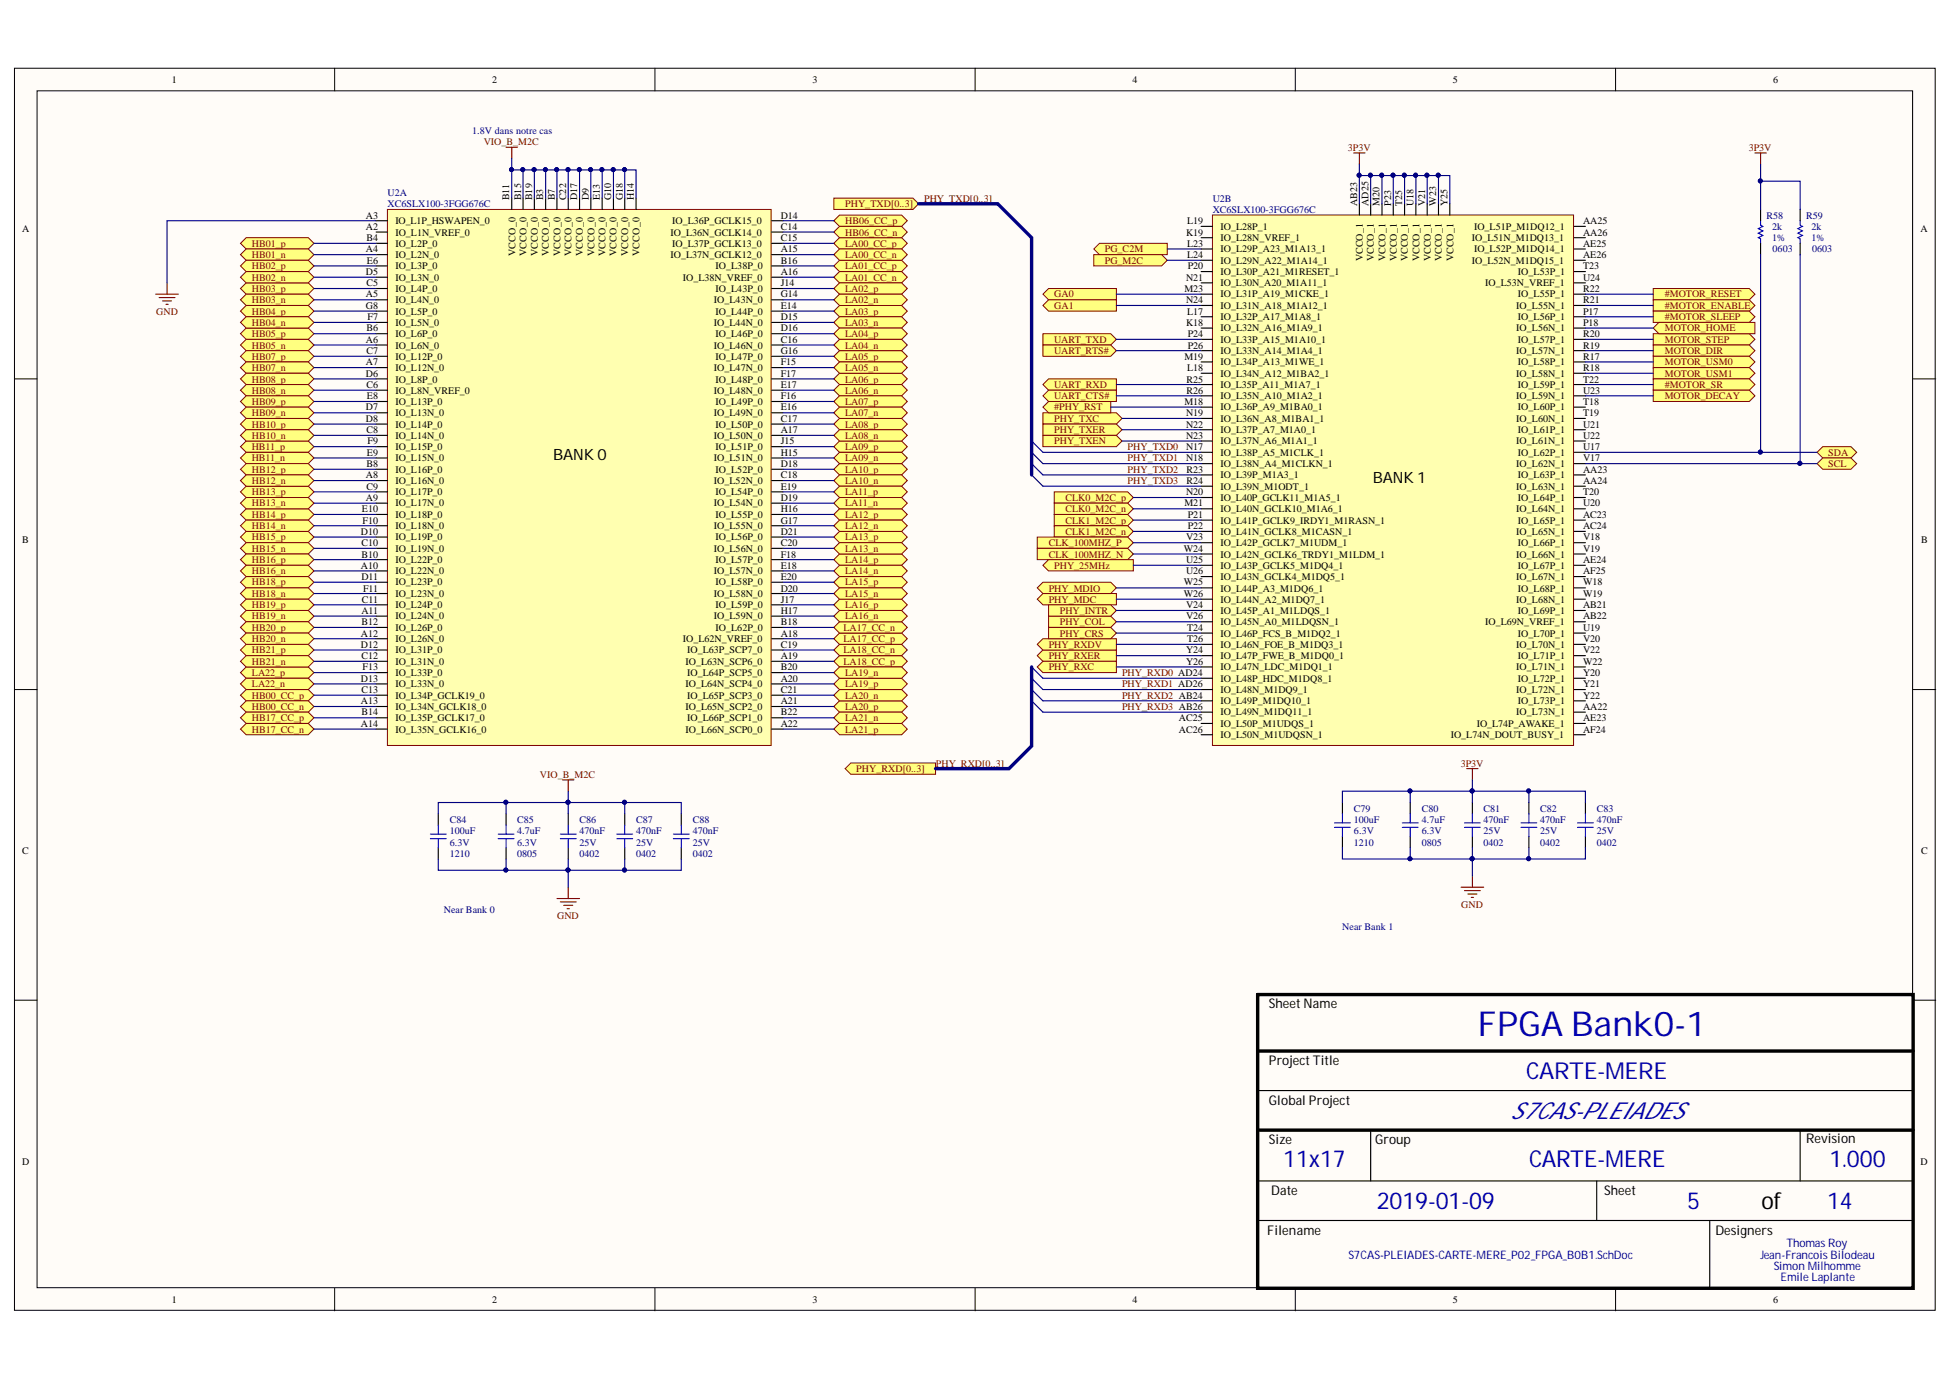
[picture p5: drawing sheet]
<svg xmlns="http://www.w3.org/2000/svg" width="297mm" height="210mm" viewBox="0 0 297 210" stroke-linecap="round" stroke-linejoin="round" font-family="sans-serif">
<defs><g id="words">
<text font-size="5.2" fill="#0000bf" x="224.9" y="157.5">FPGA Bank0-1</text>
<g font-size="3.6" fill="#0000bf">
<text x="232.3" y="164.1">CARTE-MERE</text>
<text x="229.8" y="170.1">S7CAS-PLEIADES</text>
<text x="195.3" y="177.5">11x17</text>
<text x="232.7" y="177.5">CARTE-MERE</text>
<text x="278.4" y="177.5">1.000</text>
<text x="209.5" y="183.9">2019-01-09</text>
<text x="256.7" y="183.9">5</text>
<text x="278" y="183.9">14</text>
</g>
<text font-size="3.6" x="268.1" y="183.9">of</text>
<g font-size="2.4">
<text x="84.2" y="70">BANK 0</text>
<text x="208.9" y="73.4">BANK 1</text>
</g>
<g font-size="2">
<text x="193.1" y="153.4">SheetName</text>
<text x="193.1" y="162">ProjectTitle</text>
<text x="193.1" y="168">Global Project</text>
<text x="274.8" y="173.9">Revision</text>
<text x="193.1" y="174">Size</text>
<text x="209.2" y="174">Group</text>
<text x="193.4" y="181.7">Date</text>
<text x="244.1" y="181.7">Sheet</text>
<text x="192.8" y="187.8">Filename</text>
<text x="261" y="187.8">Designers</text>
</g>
<g font-size="1.8" fill="#0000bf">
<text x="205.2" y="191.4">S7CAS-PLEIADES-CARTE-MERE_P02_FPGA_B0B1.SchDoc</text>
<text x="267.9" y="191.4">Jean-FrancoisBilodeau</text>
<text x="271.9" y="189.7">Thomas Roy</text>
<text x="269.9" y="193.1">Simon Milhomme</text>
<text x="270.9" y="194.9">Emile Laplante</text>
</g>
<g font-size="1.5">
<text x="26.1" y="12.6">1</text>
<text x="74.9" y="12.6">2</text>
<text x="123.6" y="12.6">3</text>
<text x="172.4" y="12.6">4</text>
<text x="221.1" y="12.6">5</text>
<text x="269.8" y="12.6">6</text>
<text x="3.4" y="35.4">A</text>
<text x="55.7" y="33.2">A3</text>
<text x="55.7" y="34.9">A2</text>
<text x="60.2" y="34.1">IO_L1P_HSWAPEN_0</text>
<text x="60.2" y="35.9">IO_L1N_VREF_0</text>
<text x="77.5" y="30.4" transform="rotate(-90 77.5 30.4)">B11</text>
<text x="79.3" y="30.4" transform="rotate(-90 79.3 30.4)">B15</text>
<text x="81" y="30.4" transform="rotate(-90 81 30.4)">B19</text>
<text x="82.7" y="30.4" transform="rotate(-90 82.7 30.4)">B3</text>
<text x="84.4" y="30.4" transform="rotate(-90 84.4 30.4)">B7</text>
<text x="86.1" y="30.4" transform="rotate(-90 86.1 30.4)">C22</text>
<text x="87.8" y="30.4" transform="rotate(-90 87.8 30.4)">D17</text>
<text x="89.6" y="30.4" transform="rotate(-90 89.6 30.4)">D9</text>
<text x="91.3" y="30.4" transform="rotate(-90 91.3 30.4)">E13</text>
<text x="93" y="30.4" transform="rotate(-90 93 30.4)">G10</text>
<text x="94.8" y="30.4" transform="rotate(-90 94.8 30.4)">G18</text>
<text x="96.5" y="30.4" transform="rotate(-90 96.5 30.4)">H14</text>
<text x="102" y="35.9">IO_L36N_GCLK14_0</text>
<text x="102.3" y="34.1">IO_L36P_GCLK15_0</text>
<text x="118.8" y="33.2">D14</text>
<text x="118.8" y="34.9">C14</text>
<text x="180.5" y="35.9">K19</text>
<text x="180.6" y="34.1">L19</text>
<text x="185.7" y="34.9">IO_L28P_1</text>
<text x="206.5" y="31.4" transform="rotate(-90 206.5 31.4)">AB23</text>
<text x="208.2" y="31.4" transform="rotate(-90 208.2 31.4)">AD25</text>
<text x="209.9" y="31.4" transform="rotate(-90 209.9 31.4)">M20</text>
<text x="211.7" y="31.4" transform="rotate(-90 211.7 31.4)">P23</text>
<text x="213.4" y="31.4" transform="rotate(-90 213.4 31.4)">T25</text>
<text x="215.1" y="31.4" transform="rotate(-90 215.1 31.4)">U18</text>
<text x="216.9" y="31.4" transform="rotate(-90 216.9 31.4)">V21</text>
<text x="218.6" y="31.4" transform="rotate(-90 218.6 31.4)">W23</text>
<text x="220.2" y="31.4" transform="rotate(-90 220.2 31.4)">Y25</text>
<text x="224.3" y="34.9">IO_L51P_M1DQ12_1</text>
<text x="240.9" y="34.1">AA25</text>
<text x="240.9" y="35.9">AA26</text>
<text x="292.3" y="35.4">A</text>
<text x="55.7" y="38.4">A4</text>
<text x="55.7" y="41.9">D5</text>
<text x="55.8" y="36.7">B4</text>
<text x="55.8" y="40.1">E6</text>
<text x="60.2" y="37.5">IO_L2P_0</text>
<text x="60.2" y="39.2">IO_L2N_0</text>
<text x="60.2" y="40.9">IO_L3P_0</text>
<text x="78.4" y="38.9" transform="rotate(-90 78.4 38.9)">VCCO_0</text>
<text x="80.1" y="38.9" transform="rotate(-90 80.1 38.9)">VCCO_0</text>
<text x="81.8" y="38.9" transform="rotate(-90 81.8 38.9)">VCCO_0</text>
<text x="83.5" y="38.9" transform="rotate(-90 83.5 38.9)">VCCO_0</text>
<text x="85.3" y="38.9" transform="rotate(-90 85.3 38.9)">VCCO_0</text>
<text x="87" y="38.9" transform="rotate(-90 87 38.9)">VCCO_0</text>
<text x="88.7" y="38.9" transform="rotate(-90 88.7 38.9)">VCCO_0</text>
<text x="90.5" y="38.9" transform="rotate(-90 90.5 38.9)">VCCO_0</text>
<text x="92.1" y="38.9" transform="rotate(-90 92.1 38.9)">VCCO_0</text>
<text x="93.8" y="38.9" transform="rotate(-90 93.8 38.9)">VCCO_0</text>
<text x="95.6" y="38.9" transform="rotate(-90 95.6 38.9)">VCCO_0</text>
<text x="97.3" y="38.9" transform="rotate(-90 97.3 38.9)">VCCO_0</text>
<text x="102" y="39.2">IO_L37N_GCLK12_0</text>
<text x="102.3" y="37.5">IO_L37P_GCLK13_0</text>
<text x="108.9" y="40.9">IO_L38P_0</text>
<text x="118.8" y="36.7">C15</text>
<text x="118.8" y="38.4">A15</text>
<text x="118.8" y="40.1">B16</text>
<text x="118.8" y="41.9">A16</text>
<text x="180.6" y="37.5">L23</text>
<text x="180.6" y="39.2">L24</text>
<text x="180.7" y="40.9">P20</text>
<text x="185.7" y="36.7">IO_L28N_VREF_1</text>
<text x="185.7" y="38.4">IO_L29P_A23_M1A13_1</text>
<text x="185.7" y="40.1">IO_L29N_A22_M1A14_1</text>
<text x="185.7" y="41.9">IO_L30P_A21_M1RESET_1</text>
<text x="207.4" y="39.7" transform="rotate(-90 207.4 39.7)">VCCO_1</text>
<text x="209.1" y="39.7" transform="rotate(-90 209.1 39.7)">VCCO_1</text>
<text x="210.9" y="39.7" transform="rotate(-90 210.9 39.7)">VCCO_1</text>
<text x="212.5" y="39.7" transform="rotate(-90 212.5 39.7)">VCCO_1</text>
<text x="214.2" y="39.7" transform="rotate(-90 214.2 39.7)">VCCO_1</text>
<text x="216" y="39.7" transform="rotate(-90 216 39.7)">VCCO_1</text>
<text x="217.7" y="39.7" transform="rotate(-90 217.7 39.7)">VCCO_1</text>
<text x="219.4" y="39.7" transform="rotate(-90 219.4 39.7)">VCCO_1</text>
<text x="221.2" y="39.7" transform="rotate(-90 221.2 39.7)">VCCO_1</text>
<text x="224" y="36.7">IO_L51N_M1DQ13_1</text>
<text x="224" y="40.1">IO_L52N_M1DQ15_1</text>
<text x="224.3" y="38.4">IO_L52P_M1DQ14_1</text>
<text x="231" y="41.9">IO_L53P_1</text>
<text x="240.9" y="37.5">AE25</text>
<text x="240.9" y="39.2">AE26</text>
<text x="240.9" y="40.9">T23</text>
<text x="55.7" y="45.2">A5</text>
<text x="55.7" y="47">G8</text>
<text x="55.8" y="43.6">C5</text>
<text x="60.2" y="42.7">IO_L3N_0</text>
<text x="60.2" y="44.4">IO_L4P_0</text>
<text x="60.2" y="46.1">IO_L4N_0</text>
<text x="60.2" y="47.9">IO_L5P_0</text>
<text x="103.9" y="42.7">IO_L38N_VREF_0</text>
<text x="108.6" y="46.1">IO_L43N_0</text>
<text x="108.9" y="44.4">IO_L43P_0</text>
<text x="108.9" y="47.9">IO_L44P_0</text>
<text x="118.8" y="43.6">J14</text>
<text x="118.8" y="45.2">G14</text>
<text x="118.8" y="47">E14</text>
<text x="180.2" y="44.4">M23</text>
<text x="180.5" y="42.7">N21</text>
<text x="180.5" y="46.1">N24</text>
<text x="180.6" y="47.9">L17</text>
<text x="185.7" y="43.6">IO_L30N_A20_M1A11_1</text>
<text x="185.7" y="45.2">IO_L31P_A19_M1CKE_1</text>
<text x="185.7" y="47">IO_L31N_A18_M1A12_1</text>
<text x="226" y="43.6">IO_L53N_VREF_1</text>
<text x="230.7" y="47">IO_L55N_1</text>
<text x="231" y="45.2">IO_L55P_1</text>
<text x="240.9" y="42.7">U24</text>
<text x="240.9" y="44.4">R22</text>
<text x="240.9" y="46.1">R21</text>
<text x="240.9" y="47.9">P17</text>
<text x="55.7" y="52.2">A6</text>
<text x="55.8" y="50.4">B6</text>
<text x="55.8" y="53.9">C7</text>
<text x="55.9" y="48.7">F7</text>
<text x="60.2" y="49.6">IO_L5N_0</text>
<text x="60.2" y="51.2">IO_L6P_0</text>
<text x="60.2" y="53">IO_L6N_0</text>
<text x="108.6" y="49.6">IO_L44N_0</text>
<text x="108.6" y="53">IO_L46N_0</text>
<text x="108.9" y="51.2">IO_L46P_0</text>
<text x="118.8" y="48.7">D15</text>
<text x="118.8" y="50.4">D16</text>
<text x="118.8" y="52.2">C16</text>
<text x="118.8" y="53.9">G16</text>
<text x="180.5" y="49.6">K18</text>
<text x="180.7" y="51.2">P24</text>
<text x="180.7" y="53">P26</text>
<text x="185.7" y="48.7">IO_L32P_A17_M1A8_1</text>
<text x="185.7" y="50.4">IO_L32N_A16_M1A9_1</text>
<text x="185.7" y="52.2">IO_L33P_A15_M1A10_1</text>
<text x="185.7" y="53.9">IO_L33N_A14_M1A4_1</text>
<text x="230.7" y="50.4">IO_L56N_1</text>
<text x="230.7" y="53.9">IO_L57N_1</text>
<text x="231" y="48.7">IO_L56P_1</text>
<text x="231" y="52.2">IO_L57P_1</text>
<text x="240.9" y="49.6">P18</text>
<text x="240.9" y="51.2">R20</text>
<text x="240.9" y="53">R19</text>
<text x="55.7" y="55.6">A7</text>
<text x="55.7" y="57.3">D6</text>
<text x="55.8" y="59">C6</text>
<text x="60.2" y="54.7">IO_L12P_0</text>
<text x="60.2" y="56.4">IO_L12N_0</text>
<text x="60.2" y="58.2">IO_L8P_0</text>
<text x="60.2" y="59.9">IO_L8N_VREF_0</text>
<text x="108.6" y="56.4">IO_L47N_0</text>
<text x="108.6" y="59.9">IO_L48N_0</text>
<text x="108.9" y="54.7">IO_L47P_0</text>
<text x="108.9" y="58.2">IO_L48P_0</text>
<text x="118.8" y="55.6">F15</text>
<text x="118.8" y="57.3">F17</text>
<text x="118.8" y="59">E17</text>
<text x="180.2" y="54.7">M19</text>
<text x="180.6" y="58.2">R25</text>
<text x="180.6" y="59.9">R26</text>
<text x="180.6" y="56.4">L18</text>
<text x="185.7" y="55.6">IO_L34P_A13_M1WE_1</text>
<text x="185.7" y="57.3">IO_L34N_A12_M1BA2_1</text>
<text x="185.7" y="59">IO_L35P_A11_M1A7_1</text>
<text x="230.7" y="57.3">IO_L58N_1</text>
<text x="231" y="55.6">IO_L58P_1</text>
<text x="231" y="59">IO_L59P_1</text>
<text x="240.9" y="54.7">R17</text>
<text x="240.9" y="56.4">R18</text>
<text x="240.9" y="58.2">T22</text>
<text x="240.9" y="59.9">U23</text>
<text x="55.7" y="62.4">D7</text>
<text x="55.7" y="64.2">D8</text>
<text x="55.8" y="65.9">C8</text>
<text x="55.8" y="60.7">E8</text>
<text x="60.2" y="61.6">IO_L13P_0</text>
<text x="60.2" y="63.3">IO_L13N_0</text>
<text x="60.2" y="65">IO_L14P_0</text>
<text x="108.6" y="63.3">IO_L49N_0</text>
<text x="108.9" y="61.6">IO_L49P_0</text>
<text x="108.9" y="65">IO_L50P_0</text>
<text x="118.8" y="60.7">F16</text>
<text x="118.8" y="62.4">E16</text>
<text x="118.8" y="64.2">C17</text>
<text x="118.8" y="65.9">A17</text>
<text x="180.2" y="61.6">M18</text>
<text x="180.5" y="63.3">N19</text>
<text x="180.5" y="65">N22</text>
<text x="185.7" y="60.7">IO_L35N_A10_M1A2_1</text>
<text x="185.7" y="62.4">IO_L36P_A9_M1BA0_1</text>
<text x="185.7" y="64.2">IO_L36N_A8_M1BA1_1</text>
<text x="185.7" y="65.9">IO_L37P_A7_M1A0_1</text>
<text x="230.7" y="60.7">IO_L59N_1</text>
<text x="230.7" y="64.2">IO_L60N_1</text>
<text x="231" y="62.4">IO_L60P_1</text>
<text x="231" y="65.9">IO_L61P_1</text>
<text x="240.9" y="61.6">T18</text>
<text x="240.9" y="63.3">T19</text>
<text x="240.9" y="65">U21</text>
<text x="55.8" y="71">B8</text>
<text x="55.8" y="69.3">E9</text>
<text x="55.9" y="67.6">F9</text>
<text x="60.2" y="66.7">IO_L14N_0</text>
<text x="60.2" y="68.5">IO_L15P_0</text>
<text x="60.2" y="70.2">IO_L15N_0</text>
<text x="60.2" y="71.9">IO_L16P_0</text>
<text x="108.6" y="66.7">IO_L50N_0</text>
<text x="108.6" y="70.2">IO_L51N_0</text>
<text x="108.9" y="68.5">IO_L51P_0</text>
<text x="108.9" y="71.9">IO_L52P_0</text>
<text x="118.8" y="67.6">J15</text>
<text x="118.8" y="69.3">H15</text>
<text x="118.8" y="71">D18</text>
<text x="180.5" y="66.7">N23</text>
<text x="180.5" y="68.5">N17</text>
<text x="180.5" y="70.2">N18</text>
<text x="180.6" y="71.9">R23</text>
<text x="185.7" y="67.6">IO_L37N_A6_M1A1_1</text>
<text x="185.7" y="69.3">IO_L38P_A5_M1CLK_1</text>
<text x="185.7" y="71">IO_L38N_A4_M1CLKN_1</text>
<text x="230.7" y="67.6">IO_L61N_1</text>
<text x="230.7" y="71">IO_L62N_1</text>
<text x="231" y="69.3">IO_L62P_1</text>
<text x="240.9" y="66.7">U22</text>
<text x="240.9" y="68.5">U17</text>
<text x="240.9" y="70.2">V17</text>
<text x="240.9" y="71.9">AA23</text>
<text x="55.1" y="77.9">E10</text>
<text x="55.7" y="72.7">A8</text>
<text x="55.7" y="76.2">A9</text>
<text x="55.8" y="74.5">C9</text>
<text x="60.2" y="73.7">IO_L16N_0</text>
<text x="60.2" y="75.3">IO_L17P_0</text>
<text x="60.2" y="77">IO_L17N_0</text>
<text x="108.6" y="73.7">IO_L52N_0</text>
<text x="108.6" y="77">IO_L54N_0</text>
<text x="108.9" y="75.3">IO_L54P_0</text>
<text x="118.8" y="72.7">C18</text>
<text x="118.8" y="74.5">E19</text>
<text x="118.8" y="76.2">D19</text>
<text x="118.8" y="77.9">H16</text>
<text x="180.2" y="77">M21</text>
<text x="180.5" y="75.3">N20</text>
<text x="180.6" y="73.7">R24</text>
<text x="185.7" y="72.7">IO_L39P_M1A3_1</text>
<text x="185.7" y="74.5">IO_L39N_M1ODT_1</text>
<text x="185.7" y="76.2">IO_L40P_GCLK11_M1A5_1</text>
<text x="185.7" y="77.9">IO_L40N_GCLK10_M1A6_1</text>
<text x="230.7" y="74.5">IO_L63N_1</text>
<text x="230.7" y="77.9">IO_L64N_1</text>
<text x="231" y="72.7">IO_L63P_1</text>
<text x="231" y="76.2">IO_L64P_1</text>
<text x="240.9" y="73.7">AA24</text>
<text x="240.9" y="75.3">T20</text>
<text x="240.9" y="77">U20</text>
<text x="3.4" y="82.6">B</text>
<text x="54.9" y="81.3">D10</text>
<text x="55" y="83">C10</text>
<text x="55.2" y="79.7">F10</text>
<text x="60.2" y="78.8">IO_L18P_0</text>
<text x="60.2" y="80.5">IO_L18N_0</text>
<text x="60.2" y="82.2">IO_L19P_0</text>
<text x="60.2" y="84">IO_L19N_0</text>
<text x="108.6" y="80.5">IO_L55N_0</text>
<text x="108.6" y="84">IO_L56N_0</text>
<text x="108.9" y="78.8">IO_L55P_0</text>
<text x="108.9" y="82.2">IO_L56P_0</text>
<text x="118.8" y="79.7">G17</text>
<text x="118.8" y="81.3">D21</text>
<text x="118.8" y="83">C20</text>
<text x="180.1" y="84">W24</text>
<text x="180.5" y="82.2">V23</text>
<text x="180.7" y="78.8">P21</text>
<text x="180.7" y="80.5">P22</text>
<text x="185.7" y="79.7">IO_L41P_GCLK9_IRDY1_M1RASN_1</text>
<text x="185.7" y="81.3">IO_L41N_GCLK8_M1CASN_1</text>
<text x="185.7" y="83">IO_L42P_GCLK7_M1UDM_1</text>
<text x="230.7" y="81.3">IO_L65N_1</text>
<text x="231" y="79.7">IO_L65P_1</text>
<text x="231" y="83">IO_L66P_1</text>
<text x="240.9" y="78.8">AC23</text>
<text x="240.9" y="80.5">AC24</text>
<text x="240.9" y="82.2">V18</text>
<text x="240.9" y="84">V19</text>
<text x="292.3" y="82.6">B</text>
<text x="54.9" y="86.5">A10</text>
<text x="55" y="84.8">B10</text>
<text x="55" y="88.2">D11</text>
<text x="55.3" y="90">F11</text>
<text x="60.2" y="85.7">IO_L22P_0</text>
<text x="60.2" y="87.4">IO_L22N_0</text>
<text x="60.2" y="89">IO_L23P_0</text>
<text x="108.6" y="87.4">IO_L57N_0</text>
<text x="108.9" y="85.7">IO_L57P_0</text>
<text x="108.9" y="89">IO_L58P_0</text>
<text x="118.8" y="84.8">F18</text>
<text x="118.8" y="86.5">E18</text>
<text x="118.8" y="88.2">E20</text>
<text x="118.8" y="90">D20</text>
<text x="180.1" y="89">W25</text>
<text x="180.5" y="85.7">U25</text>
<text x="180.5" y="87.4">U26</text>
<text x="185.7" y="84.8">IO_L42N_GCLK6_TRDY1_M1LDM_1</text>
<text x="185.7" y="86.5">IO_L43P_GCLK5_M1DQ4_1</text>
<text x="185.7" y="88.2">IO_L43N_GCLK4_M1DQ5_1</text>
<text x="185.7" y="90">IO_L44P_A3_M1DQ6_1</text>
<text x="230.7" y="84.8">IO_L66N_1</text>
<text x="230.7" y="88.2">IO_L67N_1</text>
<text x="231" y="86.5">IO_L67P_1</text>
<text x="231" y="90">IO_L68P_1</text>
<text x="240.9" y="85.7">AE24</text>
<text x="240.9" y="87.4">AF25</text>
<text x="240.9" y="89">W18</text>
<text x="55" y="93.4">A11</text>
<text x="55" y="95.1">B12</text>
<text x="55.1" y="91.7">C11</text>
<text x="60.2" y="90.8">IO_L23N_0</text>
<text x="60.2" y="92.5">IO_L24P_0</text>
<text x="60.2" y="94.2">IO_L24N_0</text>
<text x="60.2" y="96">IO_L26P_0</text>
<text x="108.6" y="90.8">IO_L58N_0</text>
<text x="108.6" y="94.2">IO_L59N_0</text>
<text x="108.9" y="92.5">IO_L59P_0</text>
<text x="108.9" y="96">IO_L62P_0</text>
<text x="118.8" y="91.7">J17</text>
<text x="118.8" y="93.4">H17</text>
<text x="118.8" y="95.1">B18</text>
<text x="180.1" y="90.8">W26</text>
<text x="180.5" y="92.5">V24</text>
<text x="180.5" y="94.2">V26</text>
<text x="180.6" y="96">T24</text>
<text x="185.7" y="91.7">IO_L44N_A2_M1DQ7_1</text>
<text x="185.7" y="93.4">IO_L45P_A1_M1LDQS_1</text>
<text x="185.7" y="95.1">IO_L45N_A0_M1LDQSN_1</text>
<text x="226" y="95.1">IO_L69N_VREF_1</text>
<text x="230.7" y="91.7">IO_L68N_1</text>
<text x="231" y="93.4">IO_L69P_1</text>
<text x="240.9" y="90.8">W19</text>
<text x="240.9" y="92.5">AB21</text>
<text x="240.9" y="94.2">AB22</text>
<text x="240.9" y="96">U19</text>
<text x="54.9" y="96.8">A12</text>
<text x="54.9" y="98.5">D12</text>
<text x="55" y="100.3">C12</text>
<text x="55.2" y="102">F13</text>
<text x="60.2" y="97.7">IO_L26N_0</text>
<text x="60.2" y="99.4">IO_L31P_0</text>
<text x="60.2" y="101.1">IO_L31N_0</text>
<text x="103.9" y="97.7">IO_L62N_VREF_0</text>
<text x="104.3" y="101.1">IO_L63N_SCP6_0</text>
<text x="104.6" y="99.4">IO_L63P_SCP7_0</text>
<text x="118.8" y="96.8">A18</text>
<text x="118.8" y="98.5">C19</text>
<text x="118.8" y="100.3">A19</text>
<text x="118.8" y="102">B20</text>
<text x="180.5" y="99.4">Y24</text>
<text x="180.5" y="101.1">Y26</text>
<text x="180.6" y="97.7">T26</text>
<text x="185.7" y="96.8">IO_L46P_FCS_B_M1DQ2_1</text>
<text x="185.7" y="98.5">IO_L46N_FOE_B_M1DQ3_1</text>
<text x="185.7" y="100.3">IO_L47P_FWE_B_M1DQ0_1</text>
<text x="185.7" y="102">IO_L47N_LDC_M1DQ1_1</text>
<text x="230.7" y="98.5">IO_L70N_1</text>
<text x="230.7" y="102">IO_L71N_1</text>
<text x="231" y="96.8">IO_L70P_1</text>
<text x="231" y="100.3">IO_L71P_1</text>
<text x="240.9" y="97.7">V20</text>
<text x="240.9" y="99.4">V22</text>
<text x="240.9" y="101.1">W22</text>
<text x="54.9" y="103.7">D13</text>
<text x="54.9" y="107.1">A13</text>
<text x="55" y="105.4">C13</text>
<text x="60.2" y="102.8">IO_L33P_0</text>
<text x="60.2" y="104.5">IO_L33N_0</text>
<text x="60.2" y="106.3">IO_L34P_GCLK19_0</text>
<text x="60.2" y="108">IO_L34N_GCLK18_0</text>
<text x="104.3" y="104.5">IO_L64N_SCP4_0</text>
<text x="104.3" y="108">IO_L65N_SCP2_0</text>
<text x="104.6" y="102.8">IO_L64P_SCP5_0</text>
<text x="104.6" y="106.3">IO_L65P_SCP3_0</text>
<text x="118.8" y="103.7">A20</text>
<text x="118.8" y="105.4">C21</text>
<text x="118.8" y="107.1">A21</text>
<text x="185.7" y="103.7">IO_L48P_HDC_M1DQ8_1</text>
<text x="185.7" y="105.4">IO_L48N_M1DQ9_1</text>
<text x="185.7" y="107.1">IO_L49P_M1DQ10_1</text>
<text x="230.7" y="105.4">IO_L72N_1</text>
<text x="231" y="103.7">IO_L72P_1</text>
<text x="231" y="107.1">IO_L73P_1</text>
<text x="240.9" y="102.8">Y20</text>
<text x="240.9" y="104.5">Y21</text>
<text x="240.9" y="106.3">Y22</text>
<text x="240.9" y="108">AA22</text>
<text x="54.9" y="110.5">A14</text>
<text x="55" y="108.8">B14</text>
<text x="60.2" y="109.7">IO_L35P_GCLK17_0</text>
<text x="60.2" y="111.5">IO_L35N_GCLK16_0</text>
<text x="104.3" y="111.5">IO_L66N_SCP0_0</text>
<text x="104.6" y="109.7">IO_L66P_SCP1_0</text>
<text x="118.8" y="108.8">B22</text>
<text x="118.8" y="110.5">A22</text>
<text x="179.4" y="109.7">AC25</text>
<text x="179.4" y="111.5">AC26</text>
<text x="185.7" y="108.8">IO_L49N_M1DQ11_1</text>
<text x="185.7" y="110.5">IO_L50P_M1UDQS_1</text>
<text x="185.7" y="112.3">IO_L50N_M1UDQSN_1</text>
<text x="220.8" y="112.3">IO_L74N_DOUT_BUSY_1</text>
<text x="224.7" y="110.5">IO_L74P_AWAKE_1</text>
<text x="230.7" y="108.8">IO_L73N_1</text>
<text x="240.9" y="109.7">AE23</text>
<text x="240.9" y="111.5">AF24</text>
<text x="3.4" y="129.9">C</text>
<text x="292.3" y="129.9">C</text>
<text x="3.4" y="177.1">D</text>
<text x="292.3" y="177.1">D</text>
<text x="26.1" y="198.2">1</text>
<text x="74.9" y="198.2">2</text>
<text x="123.6" y="198.2">3</text>
<text x="172.4" y="198.2">4</text>
<text x="221.1" y="198.2">5</text>
<text x="269.8" y="198.2">6</text>
</g>
<g font-size="1.5" fill="#000080">
<text x="71.8" y="20.4">1.8V dans notre cas</text>
<text x="59" y="29.8">U2A</text>
<text x="59" y="31.5">XC6SLX100-3FGG676C</text>
<text x="184.5" y="30.7">U2B</text>
<text x="184.5" y="32.4">XC6SLX100-3FGG676C</text>
<text x="268.8" y="33.2">R58</text>
<text x="269.7" y="34.9">2k</text>
<text x="274.8" y="33.2">R59</text>
<text x="275.7" y="34.9">2k</text>
<text x="269.7" y="36.7">1%</text>
<text x="269.7" y="38.4">0603</text>
<text x="275.7" y="36.7">1%</text>
<text x="275.8" y="38.4">0603</text>
<text x="68.5" y="125.1">C84</text>
<text x="78.7" y="125.1">C85</text>
<text x="88.2" y="125.1">C86</text>
<text x="96.8" y="125.1">C87</text>
<text x="105.4" y="125.1">C88</text>
<text x="206" y="125.1">100uF</text>
<text x="206" y="123.5">C79</text>
<text x="216.4" y="125.1">4.7uF</text>
<text x="216.4" y="123.5">C80</text>
<text x="225.7" y="125.1">470nF</text>
<text x="225.7" y="123.5">C81</text>
<text x="234.4" y="125.1">470nF</text>
<text x="234.4" y="123.5">C82</text>
<text x="243" y="125.1">470nF</text>
<text x="243" y="123.5">C83</text>
<text x="68.5" y="128.6">6.3V</text>
<text x="68.5" y="130.3">1210</text>
<text x="68.5" y="126.9">100uF</text>
<text x="78.7" y="128.6">6.3V</text>
<text x="78.7" y="130.3">0805</text>
<text x="78.7" y="126.9">4.7uF</text>
<text x="88.2" y="128.6">25V</text>
<text x="88.2" y="130.3">0402</text>
<text x="88.2" y="126.9">470nF</text>
<text x="96.8" y="128.6">25V</text>
<text x="96.8" y="130.3">0402</text>
<text x="96.8" y="126.9">470nF</text>
<text x="105.4" y="128.6">25V</text>
<text x="105.4" y="130.3">0402</text>
<text x="105.4" y="126.9">470nF</text>
<text x="206" y="126.9">6.3V</text>
<text x="206" y="128.6">1210</text>
<text x="216.4" y="126.9">6.3V</text>
<text x="216.4" y="128.6">0805</text>
<text x="225.7" y="126.9">25V</text>
<text x="225.7" y="128.6">0402</text>
<text x="234.4" y="126.9">25V</text>
<text x="234.4" y="128.6">0402</text>
<text x="243" y="126.9">25V</text>
<text x="243" y="128.6">0402</text>
<text x="67.5" y="138.9">Near Bank 0</text>
<text x="204.3" y="141.5">Near Bank 1</text>
</g>
<g font-size="1.5" fill="#800000">
<text x="73.6" y="22.1">VIO_B_M2C</text>
<text x="205.1" y="22.9">3P3V</text>
<text x="266.1" y="22.9">3P3V</text>
<text x="128.6" y="31.5">PHY_TXD[0..3]</text>
<text x="128.6" y="34.1">HB06_CC_p</text>
<text x="128.6" y="35.9">HB06_CC_n</text>
<text x="140.6" y="30.7">PHY_TXD[0..3]</text>
<text x="38.3" y="37.5">HB01_p</text>
<text x="38.3" y="39.2">HB01_n</text>
<text x="38.3" y="40.9">HB02_p</text>
<text x="128.6" y="40.9">LA01_CC_p</text>
<text x="128.6" y="37.5">LA00_CC_p</text>
<text x="128.6" y="39.2">LA00_CC_n</text>
<text x="168.1" y="38.4">PG_C2M</text>
<text x="168.1" y="40.1">PG_M2C</text>
<text x="23.8" y="47.9">GND</text>
<text x="38.3" y="44.4">HB03_p</text>
<text x="38.3" y="46.1">HB03_n</text>
<text x="38.3" y="42.7">HB02_n</text>
<text x="38.3" y="47.9">HB04_p</text>
<text x="128.6" y="42.7">LA01_CC_n</text>
<text x="128.6" y="47.9">LA03_p</text>
<text x="128.6" y="44.4">LA02_p</text>
<text x="128.6" y="46.1">LA02_n</text>
<text x="160.4" y="45.2">GA0</text>
<text x="160.4" y="47">GA1</text>
<text x="253.3" y="45.2">#MOTOR_RESET</text>
<text x="253.3" y="47">#MOTOR_ENABLE</text>
<text x="38.3" y="51.2">HB05_p</text>
<text x="38.3" y="53">HB05_n</text>
<text x="38.3" y="49.6">HB04_n</text>
<text x="128.6" y="49.6">LA03_n</text>
<text x="128.6" y="51.2">LA04_p</text>
<text x="128.6" y="53">LA04_n</text>
<text x="160.4" y="52.2">UART_TXD</text>
<text x="160.4" y="53.9">UART_RTS#</text>
<text x="253.3" y="48.7">#MOTOR_SLEEP</text>
<text x="253.3" y="52.2">MOTOR_STEP</text>
<text x="253.3" y="53.9">MOTOR_DIR</text>
<text x="253.3" y="50.4">MOTOR_HOME</text>
<text x="38.3" y="54.7">HB07_p</text>
<text x="38.3" y="56.4">HB07_n</text>
<text x="38.3" y="58.2">HB08_p</text>
<text x="38.3" y="59.9">HB08_n</text>
<text x="128.6" y="58.2">LA06_p</text>
<text x="128.6" y="59.9">LA06_n</text>
<text x="128.6" y="54.7">LA05_p</text>
<text x="128.6" y="56.4">LA05_n</text>
<text x="160.4" y="59">UART_RXD</text>
<text x="253.3" y="55.6">MOTOR_USM0</text>
<text x="253.3" y="57.3">MOTOR_USM1</text>
<text x="253.3" y="59">#MOTOR_SR</text>
<text x="38.3" y="65">HB10_p</text>
<text x="38.3" y="61.6">HB09_p</text>
<text x="38.3" y="63.3">HB09_n</text>
<text x="128.6" y="65">LA08_p</text>
<text x="128.6" y="61.6">LA07_p</text>
<text x="128.6" y="63.3">LA07_n</text>
<text x="160.4" y="64.2">PHY_TXC</text>
<text x="160.4" y="65.9">PHY_TXER</text>
<text x="160.4" y="62.4">#PHY_RST</text>
<text x="160.4" y="60.7">UART_CTS#</text>
<text x="253.3" y="60.7">MOTOR_DECAY</text>
<text x="38.3" y="68.5">HB11_p</text>
<text x="38.3" y="70.2">HB11_n</text>
<text x="38.3" y="66.7">HB10_n</text>
<text x="38.3" y="71.9">HB12_p</text>
<text x="128.6" y="71.9">LA10_p</text>
<text x="128.6" y="68.5">LA09_p</text>
<text x="128.6" y="70.2">LA09_n</text>
<text x="128.6" y="66.7">LA08_n</text>
<text x="160.4" y="67.6">PHY_TXEN</text>
<text x="171.6" y="68.5">PHY_TXD0</text>
<text x="171.6" y="70.2">PHY_TXD1</text>
<text x="171.6" y="71.9">PHY_TXD2</text>
<text x="278.2" y="69.3">SDA</text>
<text x="278.2" y="71">SCL</text>
<text x="38.3" y="75.3">HB13_p</text>
<text x="38.3" y="77">HB13_n</text>
<text x="38.3" y="73.7">HB12_n</text>
<text x="128.6" y="73.7">LA10_n</text>
<text x="128.6" y="75.3">LA11_p</text>
<text x="128.6" y="77">LA11_n</text>
<text x="162.1" y="76.2">CLK0_M2C_p</text>
<text x="162.1" y="77.9">CLK0_M2C_n</text>
<text x="171.6" y="73.7">PHY_TXD3</text>
<text x="38.3" y="82.2">HB15_p</text>
<text x="38.3" y="84">HB15_n</text>
<text x="38.3" y="78.8">HB14_p</text>
<text x="38.3" y="80.5">HB14_n</text>
<text x="128.6" y="82.2">LA13_p</text>
<text x="128.6" y="84">LA13_n</text>
<text x="128.6" y="78.8">LA12_p</text>
<text x="128.6" y="80.5">LA12_n</text>
<text x="159.6" y="83">CLK_100MHZ_P</text>
<text x="162.1" y="79.7">CLK1_M2C_p</text>
<text x="162.1" y="81.3">CLK1_M2C_n</text>
<text x="38.3" y="85.7">HB16_p</text>
<text x="38.3" y="87.4">HB16_n</text>
<text x="38.3" y="89">HB18_p</text>
<text x="128.6" y="85.7">LA14_p</text>
<text x="128.6" y="87.4">LA14_n</text>
<text x="128.6" y="89">LA15_p</text>
<text x="159.6" y="84.8">CLK_100MHZ_N</text>
<text x="159.6" y="90">PHY_MDIO</text>
<text x="160.4" y="86.5">PHY_25MHz</text>
<text x="38.3" y="90.8">HB18_n</text>
<text x="38.3" y="92.5">HB19_p</text>
<text x="38.3" y="94.2">HB19_n</text>
<text x="38.3" y="96">HB20_p</text>
<text x="128.4" y="96">LA17_CC_n</text>
<text x="128.6" y="92.5">LA16_p</text>
<text x="128.6" y="94.2">LA16_n</text>
<text x="128.6" y="90.8">LA15_n</text>
<text x="159.6" y="91.7">PHY_MDC</text>
<text x="161.3" y="95.1">PHY_COL</text>
<text x="161.3" y="93.4">PHY_INTR</text>
<text x="38.3" y="99.4">HB21_p</text>
<text x="38.3" y="101.1">HB21_n</text>
<text x="38.3" y="97.7">HB20_n</text>
<text x="128.4" y="101.1">LA18_CC_p</text>
<text x="128.4" y="99.4">LA18_CC_n</text>
<text x="128.4" y="97.7">LA17_CC_p</text>
<text x="159.6" y="100.3">PHY_RXER</text>
<text x="159.6" y="98.5">PHY_RXDV</text>
<text x="159.6" y="102">PHY_RXC</text>
<text x="161.3" y="96.8">PHY_CRS</text>
<text x="38.3" y="106.3">HB00_CC_p</text>
<text x="38.3" y="108">HB00_CC_n</text>
<text x="38.3" y="102.8">LA22_p</text>
<text x="38.3" y="104.5">LA22_n</text>
<text x="128.6" y="108">LA20_p</text>
<text x="128.6" y="106.3">LA20_n</text>
<text x="128.6" y="104.5">LA19_p</text>
<text x="128.6" y="102.8">LA19_n</text>
<text x="170.7" y="102.8">PHY_RXD0 AD24</text>
<text x="170.7" y="104.5">PHY_RXD1 AD26</text>
<text x="170.7" y="106.3">PHY_RXD2 AB24</text>
<text x="170.7" y="108">PHY_RXD3 AB26</text>
<text x="38.3" y="109.7">HB17_CC_p</text>
<text x="38.3" y="111.5">HB17_CC_n</text>
<text x="128.6" y="111.5">LA21_p</text>
<text x="128.6" y="109.7">LA21_n</text>
<text x="82.2" y="118.3">VIO_B_M2C</text>
<text x="130.3" y="117.5">PHY_RXD[0..3]</text>
<text x="142.4" y="116.6">PHY_RXD[0..3]</text>
<text x="222.3" y="116.6">3P3V</text>
<text x="84.8" y="139.8">GND</text>
<text x="222.4" y="138.1">GND</text>
</g>
</g></defs>
<g fill="#fffcf8" stroke="#000" stroke-width=".15">
<path d="M2.2 10.4h292.3v188.9h-292.3z"/>
<path d="M5.6 13.8h285.4v182.1h-285.4z"/>
</g>
<g fill="none" stroke="#000" stroke-width=".15">
<path d="M50.9 10.4v3.4M99.7 10.4v3.4M148.4 10.4v3.4M197.1 10.4v3.4M245.8 10.4v3.4M2.2 57.6h3.4M291.1 57.6h3.5M2.2 104.9h3.4M291.1 104.9h3.5M2.2 152.1h3.4M291.1 152.1h3.5M50.9 196v3.4"/>
<path d="M99.7 196v3.4M148.4 196v3.4M197.1 196v3.4M245.8 196v3.4"/>
</g>
<path d="M191.4 151.3h99.7v44.7h-99.7zM191.4 159.9h99.7M191.4 171.9h99.7" fill="none" stroke="#000" stroke-width=".52"/>
<path d="M191.4 165.9h99.7M191.4 179.6h99.7M208.6 171.9v7.7M243 179.6v6M273.9 171.9v7.7M191.4 185.6h99.7M260.2 185.6v10.4" fill="none" stroke="#000" stroke-width=".17"/>
<path d="M59 31.9h58.3v81.5h-58.3z" fill="#ffffb0" stroke="#800000" stroke-width=".15"/>
<g fill="none" stroke="#000" stroke-width=".17">
<path d="M57.2 33.6h1.8M57.2 35.3h1.8M57.2 37h1.8M57.2 38.7h1.8M77.9 30.1v1.8M79.6 30.1v1.8M81.3 30.1v1.8M83 30.1v1.8M84.8 30.1v1.8M86.5 30.1v1.8M88.2 30.1v1.8M89.9 30.1v1.8"/>
<path d="M91.6 30.1v1.8M93.3 30.1v1.8M95.1 30.1v1.8M96.8 30.1v1.8M117.4 33.6h1.7M117.4 35.3h1.7M117.4 37h1.7M117.4 38.7h1.7M57.2 40.4h1.8M57.2 42.2h1.8M57.2 43.9h1.8M57.2 45.6h1.8"/>
<path d="M57.2 47.3h1.8M57.2 49h1.8M57.2 50.8h1.8M57.2 52.5h1.8M57.2 54.2h1.8M57.2 55.9h1.8M57.2 57.6h1.8M57.2 59.3h1.8M117.4 40.4h1.7M117.4 42.2h1.7M117.4 43.9h1.7M117.4 45.6h1.7"/>
<path d="M117.4 47.3h1.7M117.4 49h1.7M117.4 50.8h1.7M117.4 52.5h1.7M117.4 54.2h1.7M117.4 55.9h1.7M117.4 57.6h1.7M117.4 59.3h1.7M57.2 61.1h1.8M57.2 62.8h1.8M57.2 64.5h1.8M57.2 66.2h1.8"/>
<path d="M57.2 67.9h1.8M57.2 69.7h1.8M57.2 71.4h1.8M57.2 73.1h1.8M57.2 74.8h1.8M57.2 76.5h1.8M57.2 78.3h1.8M57.2 80h1.8M117.4 61.1h1.7M117.4 62.8h1.7M117.4 64.5h1.7M117.4 66.2h1.7"/>
<path d="M117.4 67.9h1.7M117.4 69.7h1.7M117.4 71.4h1.7M117.4 73.1h1.7M117.4 74.8h1.7M117.4 76.5h1.7M117.4 78.3h1.7M117.4 80h1.7M57.2 81.7h1.8M57.2 83.4h1.8M57.2 85.1h1.8M57.2 86.8h1.8"/>
<path d="M57.2 88.6h1.8M57.2 90.3h1.8M57.2 92h1.8M57.2 93.7h1.8M57.2 95.4h1.8M57.2 97.2h1.8M57.2 98.9h1.8M117.4 81.7h1.7M117.4 83.4h1.7M117.4 85.1h1.7M117.4 86.8h1.7M117.4 88.6h1.7"/>
<path d="M117.4 90.3h1.7M117.4 92h1.7M117.4 93.7h1.7M117.4 95.4h1.7M117.4 97.2h1.7M117.4 98.9h1.7M57.2 100.6h1.8M57.2 102.3h1.8M57.2 104h1.8M57.2 105.7h1.8M57.2 107.5h1.8M57.2 109.2h1.8"/>
<path d="M57.2 110.9h1.8M117.4 100.6h1.7M117.4 102.3h1.7M117.4 104h1.7M117.4 105.7h1.7M117.4 107.5h1.7M117.4 109.2h1.7M117.4 110.9h1.7"/>
</g>
<path d="M184.5 32.7h54.9v80.7h-54.9z" fill="#ffffb0" stroke="#800000" stroke-width=".15"/>
<g fill="none" stroke="#000" stroke-width=".17">
<path d="M182.8 34.4h1.7M182.8 36.2h1.7M182.8 37.9h1.7M182.8 39.6h1.7M206.9 31v1.7M208.6 31v1.7M210.3 31v1.7M212 31v1.7M213.7 31v1.7M215.5 31v1.7M217.2 31v1.7M218.9 31v1.7"/>
<path d="M220.6 31v1.7M239.5 34.4h1.8M239.5 36.2h1.8M239.5 37.9h1.8M239.5 39.6h1.8M182.8 41.3h1.7M182.8 43h1.7M182.8 44.7h1.7M182.8 46.5h1.7M182.8 48.2h1.7M182.8 49.9h1.7M182.8 51.6h1.7"/>
<path d="M182.8 53.3h1.7M182.8 55.1h1.7M182.8 56.8h1.7M182.8 58.5h1.7M239.5 41.3h1.8M239.5 43h1.8M239.5 44.7h1.8M239.5 46.5h1.8M239.5 48.2h1.8M239.5 49.9h1.8M239.5 51.6h1.8M239.5 53.3h1.8"/>
<path d="M239.5 55.1h1.8M239.5 56.8h1.8M239.5 58.5h1.8M182.8 60.2h1.7M182.8 61.9h1.7M182.8 63.6h1.7M182.8 65.4h1.7M182.8 67.1h1.7M182.8 68.8h1.7M182.8 70.5h1.7M182.8 72.2h1.7M182.8 74h1.7"/>
<path d="M182.8 75.7h1.7M182.8 77.4h1.7M182.8 79.1h1.7M239.5 60.2h1.8M239.5 61.9h1.8M239.5 63.6h1.8M239.5 65.4h1.8M239.5 67.1h1.8M239.5 68.8h1.8M239.5 70.5h1.8M239.5 72.2h1.8M239.5 74h1.8"/>
<path d="M239.5 75.7h1.8M239.5 77.4h1.8M239.5 79.1h1.8M182.8 80.8h1.7M182.8 82.5h1.7M182.8 84.3h1.7M182.8 86h1.7M182.8 87.7h1.7M182.8 89.4h1.7M182.8 91.1h1.7M182.8 92.9h1.7M182.8 94.6h1.7"/>
<path d="M182.8 96.3h1.7M182.8 98h1.7M182.8 99.7h1.7M239.5 80.8h1.8M239.5 82.5h1.8M239.5 84.3h1.8M239.5 86h1.8M239.5 87.7h1.8M239.5 89.4h1.8M239.5 91.1h1.8M239.5 92.9h1.8M239.5 94.6h1.8"/>
<path d="M239.5 96.3h1.8M239.5 98h1.8M239.5 99.7h1.8M182.8 101.4h1.7M182.8 103.2h1.7M182.8 104.9h1.7M182.8 106.6h1.7M182.8 108.3h1.7M182.8 110h1.7M182.8 111.8h1.7M239.5 101.4h1.8M239.5 103.2h1.8"/>
<path d="M239.5 104.9h1.8M239.5 106.6h1.8M239.5 108.3h1.8M239.5 110h1.8M239.5 111.8h1.8"/>
</g>
<g fill="#ffff80" stroke="#800000" stroke-width=".15">
<path d="M160.4 78.3h11.2l.9 .8-.9 .9h-11.2z" fill-rule="evenodd"/>
<path d="M160.4 80h11.2l.9 .8-.9 .9h-11.2z" fill-rule="evenodd"/>
<path d="M160.4 74.8h11.2l.9 .9-.9 .8h-11.2z" fill-rule="evenodd"/>
<path d="M160.4 76.5h11.2l.9 .9-.9 .9h-11.2z" fill-rule="evenodd"/>
<path d="M157.8 81.7h13.8l.9 .8-.9 .9h-13.8z" fill-rule="evenodd"/>
<path d="M157.8 83.4h13.8l.9 .9-.9 .8h-13.8z" fill-rule="evenodd"/>
<path d="M158.7 86l.9-.9h12.9v1.7h-12.9z" fill-rule="evenodd"/>
<path d="M158.7 62.8h11.2l.8 .8-.8 .9h-11.2z" fill-rule="evenodd"/>
<path d="M126.9 30.1h12l.9 .9-.9 .9h-12z" fill-rule="evenodd"/>
<path d="M158.7 64.5h11.2l.8 .9-.8 .8h-11.2z" fill-rule="evenodd"/>
<path d="M158.7 66.2h11.2l.8 .9-.8 .8h-11.2z" fill-rule="evenodd"/>
<path d="M157.8 99.7l.9-.8h11.2v1.7h-11.2z" fill-rule="evenodd"/>
<path d="M157.8 98l.9-.8h11.2v1.7h-11.2z" fill-rule="evenodd"/>
<path d="M128.6 116.9l.9-.8h12.9v1.7h-12.9z" fill-rule="evenodd"/>
<path d="M157.8 101.4l.9-.8h11.2v1.7h-11.2z" fill-rule="evenodd"/>
<path d="M157.8 91.1l.9-.8h11.2v1.7h-11.2z" fill-rule="evenodd"/>
<path d="M157.8 89.4l.9-.8h10.3l.9 .8-.9 .9h-10.3z" fill-rule="evenodd"/>
<path d="M159.6 93.7h9.4l.9 .9-.9 .8h-9.4z" fill-rule="evenodd"/>
<path d="M159.6 95.4h9.4l.9 .9-.9 .9h-9.4z" fill-rule="evenodd"/>
<path d="M159.6 92h9.4l.9 .9-.9 .8h-9.4z" fill-rule="evenodd"/>
</g>
<path d="M157 72.2l1.7 1.8M157 70.5l1.7 1.7M157 68.8l1.7 1.7M157 101.4l1.7 1.8M157 103.2l1.7 1.7M157 104.9l1.7 1.7M157 106.6l1.7 1.7" fill="none" stroke="#000080" stroke-width=".17"/>
<g fill="#ffff80" stroke="#800000" stroke-width=".15">
<path d="M251.6 43.9h14.6l.9 .8-.9 .9h-14.6z" fill-rule="evenodd"/>
<path d="M251.6 45.6h14.6l.9 .9-.9 .8h-14.6z" fill-rule="evenodd"/>
<path d="M251.6 47.3h14.6l.9 .9-.9 .8h-14.6z" fill-rule="evenodd"/>
<path d="M251.6 50.8h14.6l.9 .8-.9 .9h-14.6z" fill-rule="evenodd"/>
<path d="M251.6 52.5h14.6l.9 .8-.9 .9h-14.6z" fill-rule="evenodd"/>
<path d="M251.6 54.2h14.6l.9 .9-.9 .8h-14.6z" fill-rule="evenodd"/>
<path d="M251.6 55.9h14.6l.9 .9-.9 .8h-14.6z" fill-rule="evenodd"/>
<path d="M251.6 57.6h14.6l.9 .9-.9 .8h-14.6z" fill-rule="evenodd"/>
<path d="M251.6 49.9l.8-.9h14.7v1.8h-14.7z" fill-rule="evenodd"/>
<path d="M251.6 59.3h14.6l.9 .9-.9 .9h-14.6z" fill-rule="evenodd"/>
</g>
<path d="M157 67.1l1.7 1.7" fill="none" stroke="#000080" stroke-width=".17"/>
<g fill="#ffff80" stroke="#800000" stroke-width=".15">
<path d="M166.4 37.9l.9-.9h10.3v1.7h-10.3z" fill-rule="evenodd"/>
<path d="M166.4 38.7h10.4l.8 .9-.8 .8h-10.4z" fill-rule="evenodd"/>
</g>
<g fill="none" stroke="#800000" stroke-width=".17">
<path d="M77 22.4h1.7M77.9 22.4v1.7M206 23.3h1.7M206.9 23.3v1.7M223.2 116.9h1.7M224.1 116.9v1.7M84.8 136.7h3.4M85.3 137.2h2.4M85.8 137.7h1.4M86.3 138.2h.3M86.5 135v1.7M222.3 135h3.5"/>
<path d="M222.9 135.5h2.4M223.4 136h1.3M223.9 136.5h.3M224.1 133.2v1.8"/>
</g>
<g fill="none" stroke="#000" stroke-width=".17">
<path d="M66.7 123.8v1.7M66.7 128.9v1.8M77 123.8v1.7M77 128.9v1.8M86.5 123.8v1.7M86.5 128.9v1.8M95.1 123.8v1.7M95.1 128.9v1.8M103.7 123.8v1.7M103.7 128.9v1.8M204.3 122.1v1.7M204.3 127.2v1.7"/>
<path d="M214.6 122.1v1.7M214.6 127.2v1.7M224.1 122.1v1.7M224.1 127.2v1.7M232.7 122.1v1.7M232.7 127.2v1.7M241.3 122.1v1.7M241.3 127.2v1.7"/>
</g>
<g fill="none" stroke="#00f" stroke-width=".17">
<path d="M65.5 126.9h2.4M65.5 127.6h2.4M66.7 125.5v1.4M66.7 127.6v1.3M75.8 126.9h2.4M75.8 127.6h2.4M77 125.5v1.4M77 127.6v1.3M85.3 126.9h2.4M85.3 127.6h2.4M86.5 125.5v1.4M86.5 127.6v1.3"/>
<path d="M93.9 126.9h2.4M93.9 127.6h2.4M95.1 125.5v1.4M95.1 127.6v1.3M102.5 126.9h2.4M102.5 127.6h2.4M103.7 125.5v1.4M103.7 127.6v1.3M203.1 125.2h2.4M203.1 125.8h2.4M204.3 123.8v1.4M204.3 125.8v1.4"/>
<path d="M213.4 125.2h2.4M213.4 125.8h2.4M214.6 123.8v1.4M214.6 125.8v1.4M222.9 125.2h2.4M222.9 125.8h2.4M224.1 123.8v1.4M224.1 125.8v1.4M231.5 125.2h2.4M231.5 125.8h2.4M232.7 123.8v1.4M232.7 125.8v1.4"/>
<path d="M240 125.2h2.5M240 125.8h2.5M241.3 123.8v1.4M241.3 125.8v1.4"/>
</g>
<path d="M158.7 61.9l.9-.8h9.4v1.7h-9.4z" fill-rule="evenodd" fill="#ffff80" stroke="#800000" stroke-width=".15"/>
<path d="M267.9 33.6v.7l.4 .1-.7 .4 .7 .3-.7 .4 .7 .3-.7 .4 .3 .1v.7M273.9 33.6v.7l.4 .1-.7 .4 .7 .3-.7 .4 .7 .3-.7 .4 .3 .1v.7" fill="none" stroke="#00f" stroke-width=".17"/>
<path d="M267.9 31.9v1.7M267.9 37v1.7M273.9 31.9v1.7M273.9 37v1.7" fill="none" stroke="#000" stroke-width=".17"/>
<g fill="#ffff80" stroke="#800000" stroke-width=".15">
<path d="M276.5 68.8l.9-.9h4.3l.8 .9-.8 .9h-4.3z" fill-rule="evenodd"/>
<path d="M276.5 70.5l.9-.8h4.3l.8 .8-.8 .9h-4.3z" fill-rule="evenodd"/>
</g>
<path d="M267.1 23.3h1.7M267.9 23.3v1.7" fill="none" stroke="#800000" stroke-width=".17"/>
<g fill="#ffff80" stroke="#800000" stroke-width=".15">
<path d="M126.9 100.6l.8-.9h9.5l.9 .9-.9 .8h-9.5z" fill-rule="evenodd"/>
<path d="M126.9 98.9l.8-.9h9.5l.9 .9-.9 .8h-9.5z" fill-rule="evenodd"/>
<path d="M126.9 97.2l.8-.9h9.5l.9 .9-.9 .8h-9.5z" fill-rule="evenodd"/>
<path d="M126.9 95.4l.8-.8h9.5l.9 .8-.9 .9h-9.5z" fill-rule="evenodd"/>
<path d="M126.9 107.5l.8-.9h9.5l.9 .9-.9 .8h-9.5z" fill-rule="evenodd"/>
<path d="M126.9 105.7l.8-.8h9.5l.9 .8-.9 .9h-9.5z" fill-rule="evenodd"/>
<path d="M126.9 104l.8-.8h9.5l.9 .8-.9 .9h-9.5z" fill-rule="evenodd"/>
<path d="M126.9 102.3l.8-.9h9.5l.9 .9-.9 .9h-9.5z" fill-rule="evenodd"/>
<path d="M126.9 110.9l.8-.9h9.5l.9 .9-.9 .9h-9.5z" fill-rule="evenodd"/>
<path d="M126.9 109.2l.8-.9h9.5l.9 .9-.9 .8h-9.5z" fill-rule="evenodd"/>
<path d="M126.9 40.4l.8-.8h9.5l.9 .8-.9 .9h-9.5z" fill-rule="evenodd"/>
<path d="M126.9 42.2l.8-.9h9.5l.9 .9-.9 .8h-9.5z" fill-rule="evenodd"/>
<path d="M126.9 37l.8-.8h9.5l.9 .8-.9 .9h-9.5z" fill-rule="evenodd"/>
<path d="M126.9 38.7l.8-.8h9.5l.9 .8-.9 .9h-9.5z" fill-rule="evenodd"/>
<path d="M126.9 57.6l.8-.8h9.5l.9 .8-.9 .9h-9.5z" fill-rule="evenodd"/>
<path d="M126.9 59.3l.8-.8h9.5l.9 .8-.9 .9h-9.5z" fill-rule="evenodd"/>
<path d="M126.9 71.4l.8-.9h9.5l.9 .9-.9 .8h-9.5z" fill-rule="evenodd"/>
<path d="M126.9 73.1l.8-.9h9.5l.9 .9-.9 .9h-9.5z" fill-rule="evenodd"/>
<path d="M126.9 85.1l.8-.8h9.5l.9 .8-.9 .9h-9.5z" fill-rule="evenodd"/>
<path d="M126.9 86.8l.8-.8h9.5l.9 .8-.9 .9h-9.5z" fill-rule="evenodd"/>
<path d="M126.9 54.2l.8-.9h9.5l.9 .9-.9 .9h-9.5z" fill-rule="evenodd"/>
<path d="M126.9 55.9l.8-.8h9.5l.9 .8-.9 .9h-9.5z" fill-rule="evenodd"/>
<path d="M126.9 67.9l.8-.8h9.5l.9 .8-.9 .9h-9.5z" fill-rule="evenodd"/>
<path d="M126.9 69.7l.8-.9h9.5l.9 .9-.9 .8h-9.5z" fill-rule="evenodd"/>
<path d="M126.9 81.7l.8-.9h9.5l.9 .9-.9 .8h-9.5z" fill-rule="evenodd"/>
<path d="M126.9 83.4l.8-.9h9.5l.9 .9-.9 .9h-9.5z" fill-rule="evenodd"/>
<path d="M126.9 47.3l.8-.8h9.5l.9 .8-.9 .9h-9.5z" fill-rule="evenodd"/>
<path d="M126.9 49l.8-.8h9.5l.9 .8-.9 .9h-9.5z" fill-rule="evenodd"/>
<path d="M126.9 64.5l.8-.9h9.5l.9 .9-.9 .9h-9.5z" fill-rule="evenodd"/>
<path d="M126.9 66.2l.8-.8h9.5l.9 .8-.9 .9h-9.5z" fill-rule="evenodd"/>
<path d="M126.9 78.3l.8-.9h9.5l.9 .9-.9 .8h-9.5z" fill-rule="evenodd"/>
<path d="M126.9 80l.8-.9h9.5l.9 .9-.9 .8h-9.5z" fill-rule="evenodd"/>
<path d="M126.9 92l.8-.9h9.5l.9 .9-.9 .9h-9.5z" fill-rule="evenodd"/>
<path d="M126.9 93.7l.8-.8h9.5l.9 .8-.9 .9h-9.5z" fill-rule="evenodd"/>
<path d="M126.9 43.9l.8-.9h9.5l.9 .9-.9 .8h-9.5z" fill-rule="evenodd"/>
<path d="M126.9 45.6l.8-.9h9.5l.9 .9-.9 .9h-9.5z" fill-rule="evenodd"/>
<path d="M126.9 50.8l.8-.9h9.5l.9 .9-.9 .8h-9.5z" fill-rule="evenodd"/>
<path d="M126.9 52.5l.8-.9h9.5l.9 .9-.9 .8h-9.5z" fill-rule="evenodd"/>
<path d="M126.9 61.1l.8-.9h9.5l.9 .9-.9 .8h-9.5z" fill-rule="evenodd"/>
<path d="M126.9 62.8l.8-.9h9.5l.9 .9-.9 .8h-9.5z" fill-rule="evenodd"/>
<path d="M126.9 74.8l.8-.8h9.5l.9 .8-.9 .9h-9.5z" fill-rule="evenodd"/>
<path d="M126.9 76.5l.8-.8h9.5l.9 .8-.9 .9h-9.5z" fill-rule="evenodd"/>
<path d="M126.9 88.6l.8-.9h9.5l.9 .9-.9 .8h-9.5z" fill-rule="evenodd"/>
<path d="M126.9 90.3l.8-.9h9.5l.9 .9-.9 .8h-9.5z" fill-rule="evenodd"/>
<path d="M36.6 105.7l.9-.8h9.4l.9 .8-.9 .9h-9.4z" fill-rule="evenodd"/>
<path d="M36.6 107.5l.9-.9h9.4l.9 .9-.9 .8h-9.4z" fill-rule="evenodd"/>
<path d="M36.6 109.2l.9-.9h9.4l.9 .9-.9 .8h-9.4z" fill-rule="evenodd"/>
<path d="M36.6 110.9l.9-.9h9.4l.9 .9-.9 .9h-9.4z" fill-rule="evenodd"/>
<path d="M126.9 33.6l.8-.9h9.5l.9 .9-.9 .8h-9.5z" fill-rule="evenodd"/>
<path d="M126.9 35.3l.8-.9h9.5l.9 .9-.9 .9h-9.5z" fill-rule="evenodd"/>
<path d="M36.6 102.3l.9-.9h9.4l.9 .9-.9 .9h-9.4z" fill-rule="evenodd"/>
<path d="M36.6 104l.9-.8h9.4l.9 .8-.9 .9h-9.4z" fill-rule="evenodd"/>
</g>
<path d="M85.6 118.6h1.7M86.5 118.6v1.7" fill="none" stroke="#800000" stroke-width=".17"/>
<g fill="#ffff80" stroke="#800000" stroke-width=".15">
<path d="M36.6 37l.9-.8h9.4l.9 .8-.9 .9h-9.4z" fill-rule="evenodd"/>
<path d="M36.6 38.7l.9-.8h9.4l.9 .8-.9 .9h-9.4z" fill-rule="evenodd"/>
<path d="M36.6 43.9l.9-.9h9.4l.9 .9-.9 .8h-9.4z" fill-rule="evenodd"/>
<path d="M36.6 45.6l.9-.9h9.4l.9 .9-.9 .9h-9.4z" fill-rule="evenodd"/>
<path d="M36.6 50.8l.9-.9h9.4l.9 .9-.9 .8h-9.4z" fill-rule="evenodd"/>
<path d="M36.6 52.5l.9-.9h9.4l.9 .9-.9 .8h-9.4z" fill-rule="evenodd"/>
<path d="M36.6 40.4l.9-.8h9.4l.9 .8-.9 .9h-9.4z" fill-rule="evenodd"/>
<path d="M36.6 42.2l.9-.9h9.4l.9 .9-.9 .8h-9.4z" fill-rule="evenodd"/>
<path d="M36.6 47.3l.9-.8h9.4l.9 .8-.9 .9h-9.4z" fill-rule="evenodd"/>
<path d="M36.6 49l.9-.8h9.4l.9 .8-.9 .9h-9.4z" fill-rule="evenodd"/>
<path d="M36.6 54.2l.9-.9h9.4l.9 .9-.9 .9h-9.4z" fill-rule="evenodd"/>
<path d="M36.6 55.9l.9-.8h9.4l.9 .8-.9 .9h-9.4z" fill-rule="evenodd"/>
<path d="M36.6 57.6l.9-.8h9.4l.9 .8-.9 .9h-9.4z" fill-rule="evenodd"/>
<path d="M36.6 59.3l.9-.8h9.4l.9 .8-.9 .9h-9.4z" fill-rule="evenodd"/>
<path d="M36.6 67.9l.9-.8h9.4l.9 .8-.9 .9h-9.4z" fill-rule="evenodd"/>
<path d="M36.6 69.7l.9-.9h9.4l.9 .9-.9 .8h-9.4z" fill-rule="evenodd"/>
<path d="M36.6 64.5l.9-.9h9.4l.9 .9-.9 .9h-9.4z" fill-rule="evenodd"/>
<path d="M36.6 66.2l.9-.8h9.4l.9 .8-.9 .9h-9.4z" fill-rule="evenodd"/>
<path d="M36.6 61.1l.9-.9h9.4l.9 .9-.9 .8h-9.4z" fill-rule="evenodd"/>
<path d="M36.6 62.8l.9-.9h9.4l.9 .9-.9 .8h-9.4z" fill-rule="evenodd"/>
<path d="M36.6 81.7l.9-.9h9.4l.9 .9-.9 .8h-9.4z" fill-rule="evenodd"/>
<path d="M36.6 83.4l.9-.9h9.4l.9 .9-.9 .9h-9.4z" fill-rule="evenodd"/>
<path d="M36.6 78.3l.9-.9h9.4l.9 .9-.9 .8h-9.4z" fill-rule="evenodd"/>
<path d="M36.6 80l.9-.9h9.4l.9 .9-.9 .8h-9.4z" fill-rule="evenodd"/>
<path d="M36.6 74.8l.9-.8h9.4l.9 .8-.9 .9h-9.4z" fill-rule="evenodd"/>
<path d="M36.6 76.5l.9-.8h9.4l.9 .8-.9 .9h-9.4z" fill-rule="evenodd"/>
<path d="M36.6 71.4l.9-.9h9.4l.9 .9-.9 .8h-9.4z" fill-rule="evenodd"/>
<path d="M36.6 73.1l.9-.9h9.4l.9 .9-.9 .9h-9.4z" fill-rule="evenodd"/>
<path d="M36.6 85.1l.9-.8h9.4l.9 .8-.9 .9h-9.4z" fill-rule="evenodd"/>
<path d="M36.6 86.8l.9-.8h9.4l.9 .8-.9 .9h-9.4z" fill-rule="evenodd"/>
<path d="M36.6 88.6l.9-.9h9.4l.9 .9-.9 .8h-9.4z" fill-rule="evenodd"/>
<path d="M36.6 90.3l.9-.9h9.4l.9 .9-.9 .8h-9.4z" fill-rule="evenodd"/>
<path d="M36.6 92l.9-.9h9.4l.9 .9-.9 .9h-9.4z" fill-rule="evenodd"/>
<path d="M36.6 93.7l.9-.8h9.4l.9 .8-.9 .9h-9.4z" fill-rule="evenodd"/>
<path d="M36.6 98.9l.9-.9h9.4l.9 .9-.9 .8h-9.4z" fill-rule="evenodd"/>
<path d="M36.6 100.6l.9-.9h9.4l.9 .9-.9 .8h-9.4z" fill-rule="evenodd"/>
<path d="M36.6 95.4l.9-.8h9.4l.9 .8-.9 .9h-9.4z" fill-rule="evenodd"/>
<path d="M36.6 97.2l.9-.9h9.4l.9 .9-.9 .8h-9.4z" fill-rule="evenodd"/>
</g>
<path d="M23.7 44.7h3.4M24.2 45.3h2.4M24.7 45.8h1.4M25.2 46.3h.4M25.4 43v1.7" fill="none" stroke="#800000" stroke-width=".17"/>
<g fill="#ffff80" stroke="#800000" stroke-width=".15">
<path d="M158.7 50.8h10.3l.9 .8-.9 .9h-10.3z" fill-rule="evenodd"/>
<path d="M158.7 52.5h10.3l.9 .8-.9 .9h-10.3z" fill-rule="evenodd"/>
<path d="M158.7 58.5l.9-.9h10.3v1.7h-10.3z" fill-rule="evenodd"/>
<path d="M158.7 60.2l.9-.9h10.3v1.8h-10.3z" fill-rule="evenodd"/>
<path d="M158.7 44.7l.9-.8h10.3v1.7h-10.3z" fill-rule="evenodd"/>
<path d="M158.7 46.5l.9-.9h10.3v1.7h-10.3z" fill-rule="evenodd"/>
</g>
<g fill="none" stroke="#000080" stroke-width=".17">
<path d="M47.8 37h9.4M47.8 38.7h9.4M57.2 33.6h-31.8v9.4M77.9 30.1v-4.3h13.7v4.3M77.9 24.1v1.7M79.6 25.8v4.3M81.3 25.8v4.3M83 25.8v4.3M84.8 25.8v4.3M86.5 25.8v4.3M88.2 25.8v4.3M89.9 25.8v4.3"/>
<path d="M91.6 25.8h5.2v4.3M93.3 25.8v4.3M95.1 25.8v4.3M119.1 37h7.8M119.1 38.7h7.8M119.1 33.6h7.8M119.1 35.3h7.8M177.6 37.9h5.2M177.6 39.6h5.2M206.9 31v-4.3h13.7v4.3M206.9 25v1.7M208.6 26.7v4.3"/>
<path d="M210.3 26.7v4.3M212 26.7v4.3M213.7 26.7v4.3M215.5 26.7v4.3M217.2 26.7v4.3M218.9 26.7v4.3M267.9 38.7v30.1h-26.6M267.9 25v6.9M267.9 27.6h6v4.3M273.9 38.7v31.8h-32.6M47.8 40.4h9.4M47.8 42.2h9.4"/>
<path d="M47.8 43.9h9.4M47.8 45.6h9.4M47.8 47.3h9.4M47.8 49h9.4M47.8 50.8h9.4M47.8 52.5h9.4M47.8 54.2h9.4M47.8 55.9h9.4M47.8 57.6h9.4M47.8 59.3h9.4M119.1 40.4h7.8M119.1 42.2h7.8"/>
<path d="M119.1 43.9h7.8M119.1 45.6h7.8M119.1 47.3h7.8M119.1 49h7.8M119.1 50.8h7.8M119.1 52.5h7.8M119.1 54.2h7.8M119.1 55.9h7.8M119.1 57.6h7.8M119.1 59.3h7.8M169.9 44.7h12.9M169.9 46.5h12.9"/>
<path d="M169.9 51.6h12.9M169.9 53.3h12.9M169.9 58.5h12.9M241.3 44.7h10.3M241.3 46.5h10.3M241.3 48.2h10.3M241.3 49.9h10.3M241.3 51.6h10.3M241.3 53.3h10.3M241.3 55.1h10.3M241.3 56.8h10.3M241.3 58.5h10.3"/>
<path d="M47.8 61.1h9.4M47.8 62.8h9.4M47.8 64.5h9.4M47.8 66.2h9.4M47.8 67.9h9.4M47.8 69.7h9.4M47.8 71.4h9.4M47.8 73.1h9.4M47.8 74.8h9.4M47.8 76.5h9.4M47.8 78.3h9.4M47.8 80h9.4"/>
<path d="M119.1 61.1h7.8M119.1 62.8h7.8M119.1 64.5h7.8M119.1 66.2h7.8M119.1 67.9h7.8M119.1 69.7h7.8M119.1 71.4h7.8M119.1 73.1h7.8M119.1 74.8h7.8M119.1 76.5h7.8M119.1 78.3h7.8M119.1 80h7.8"/>
<path d="M158.7 74h24.1M158.7 72.2h24.1M158.7 70.5h24.1M158.7 68.8h24.1M169 61.9h13.8M169.9 60.2h12.9M170.7 67.1h12.1M170.7 65.4h12.1M170.7 63.6h12.1M172.5 75.7h10.3M172.5 77.4h10.3M172.5 79.1h10.3"/>
<path d="M241.3 60.2h10.3M267.9 68.8h8.6M273.9 70.5h2.6M47.8 98.9h9.4M47.8 97.2h9.4M47.8 95.4h9.4M47.8 81.7h9.4M47.8 83.4h9.4M47.8 85.1h9.4M47.8 86.8h9.4M47.8 88.6h9.4M47.8 90.3h9.4"/>
<path d="M47.8 92h9.4M47.8 93.7h9.4M119.1 98.9h7.8M119.1 97.2h7.8M119.1 95.4h7.8M119.1 81.7h7.8M119.1 83.4h7.8M119.1 85.1h7.8M119.1 86.8h7.8M119.1 88.6h7.8M119.1 90.3h7.8M119.1 92h7.8"/>
<path d="M119.1 93.7h7.8M169.9 89.4h12.9M169.9 91.1h12.9M169.9 92.9h12.9M169.9 94.6h12.9M169.9 96.3h12.9M169.9 98h12.9M169.9 99.7h12.9M172.5 80.8h10.3M172.5 82.5h10.3M172.5 84.3h10.3M172.5 86h10.3"/>
<path d="M47.8 110.9h9.4M47.8 109.2h9.4M47.8 107.5h9.4M47.8 105.7h9.4M47.8 104h9.4M47.8 102.3h9.4M47.8 100.6h9.4M119.1 110.9h7.8M119.1 109.2h7.8M119.1 107.5h7.8M119.1 105.7h7.8M119.1 104h7.8"/>
<path d="M119.1 102.3h7.8M119.1 100.6h7.8M158.7 103.2h24.1M158.7 104.9h24.1M158.7 106.6h24.1M158.7 108.3h24.1M169.9 101.4h12.9M224.1 118.6v3.5M66.7 123.8v-1.7h37v1.7M66.7 130.7v1.7h19.8v-1.7M77 122.1v1.7M77 130.7v1.7"/>
<path d="M86.5 120.3v3.5M95.1 122.1v1.7M95.1 130.7v1.7M103.7 130.7v1.7h-17.2v2.6M204.3 122.1v-1.8h37v1.8M204.3 128.9v1.8h19.8v-1.8M214.6 120.3v1.8M214.6 128.9v1.8M232.7 120.3v1.8M232.7 128.9v1.8M241.3 128.9v1.8h-17.2v2.5"/>
</g>
<g fill="#000080" stroke="#000080" stroke-width=".15">
<circle cx="206.8" cy="26.7" r=".31"/>
<circle cx="208.5" cy="26.7" r=".31"/>
<circle cx="210.2" cy="26.7" r=".31"/>
<circle cx="212" cy="26.7" r=".31"/>
<circle cx="213.7" cy="26.7" r=".31"/>
<circle cx="215.4" cy="26.7" r=".31"/>
<circle cx="217.1" cy="26.7" r=".31"/>
<circle cx="218.8" cy="26.7" r=".31"/>
<circle cx="77.8" cy="25.8" r=".3"/>
<circle cx="79.5" cy="25.8" r=".3"/>
<circle cx="81.3" cy="25.8" r=".3"/>
<circle cx="83" cy="25.8" r=".3"/>
<circle cx="84.7" cy="25.8" r=".3"/>
<circle cx="86.4" cy="25.8" r=".3"/>
<circle cx="88.1" cy="25.8" r=".3"/>
<circle cx="89.9" cy="25.8" r=".3"/>
<circle cx="91.6" cy="25.8" r=".3"/>
<circle cx="93.3" cy="25.8" r=".3"/>
<circle cx="95" cy="25.8" r=".3"/>
<circle cx="86.4" cy="122" r=".3"/>
<circle cx="77" cy="122" r=".3"/>
<circle cx="95" cy="122" r=".3"/>
<circle cx="77" cy="132.3" r=".3"/>
<circle cx="86.4" cy="132.3" r=".3"/>
<circle cx="95" cy="132.3" r=".3"/>
<circle cx="224" cy="120.3" r=".3"/>
<circle cx="214.6" cy="120.3" r=".3"/>
<circle cx="232.6" cy="120.3" r=".3"/>
<circle cx="214.6" cy="130.6" r=".3"/>
<circle cx="224" cy="130.6" r=".3"/>
<circle cx="232.6" cy="130.6" r=".3"/>
<circle cx="267.9" cy="68.8" r=".3"/>
<circle cx="273.9" cy="70.5" r=".3"/>
<circle cx="267.9" cy="27.5" r=".3"/>
</g>
<path d="M139.8 31h12l5.2 5.2v36M157 101.4v12.1l-3.5 3.4h-11.1" fill="none" stroke="#000080" stroke-width=".52"/>
<use href="#words"/>
</svg>
